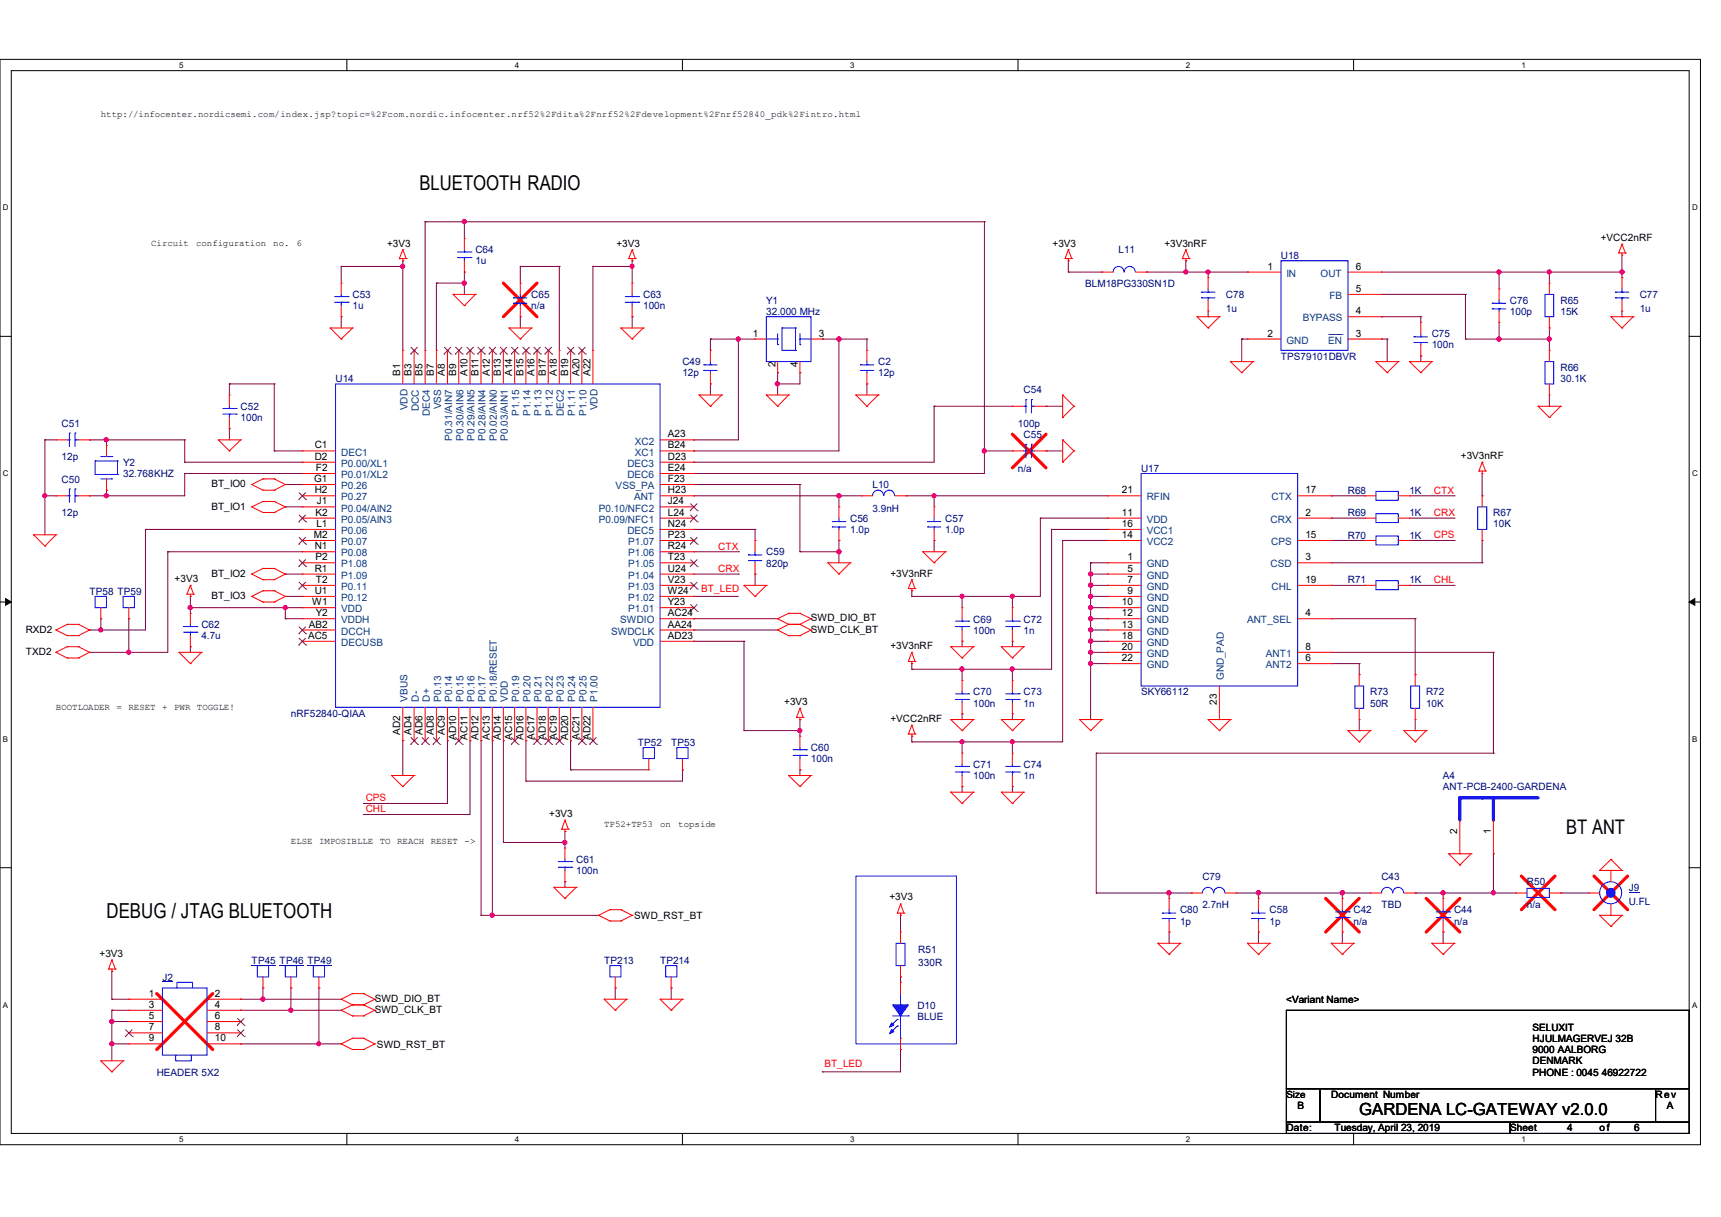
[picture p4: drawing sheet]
<svg xmlns="http://www.w3.org/2000/svg" width="297mm" height="210mm" viewBox="0 0 297 210" stroke-linecap="round" stroke-linejoin="round" font-family="sans-serif">
<defs><g id="words">
<text font-size="3.6" x="18.4" y="158.4">DEBUG / JTAG BLUETOOTH</text>
<g font-size="3.5">
<text x="72.4" y="32.9">BLUETOOTH RADIO</text>
<text x="270.3" y="143.9">BT ANT</text>
</g>
<text font-size="2.9" x="234.6" y="192.4">GARDENA LC-GATEWAY v2.0.0</text>
<g font-size="1.7">
<text x="276.2" y="41.6">+VCC2nRF</text>
<text x="66.8" y="42.5">+3V3</text>
<text x="106.4" y="42.5">+3V3</text>
<text x="181.6" y="42.5">+3V3</text>
<text x="200.9" y="42.5">+3V3nRF</text>
<text x="218.7" y="46.5">1</text>
<text x="234" y="46.5">6</text>
<text x="234" y="50.4">5</text>
<text x="129.9" y="58.1">1</text>
<text x="141.3" y="58.1">3</text>
<text x="218.7" y="58.1">2</text>
<text x="234" y="58.1">3</text>
<text x="234" y="54.2">4</text>
<text x="69.1" y="64.9" transform="rotate(-90 69.1 64.9)">B1</text>
<text x="71" y="64.9" transform="rotate(-90 71 64.9)">B3</text>
<text x="72.9" y="64.9" transform="rotate(-90 72.9 64.9)">B5</text>
<text x="74.9" y="64.9" transform="rotate(-90 74.9 64.9)">B7</text>
<text x="76.8" y="64.9" transform="rotate(-90 76.8 64.9)">A8</text>
<text x="78.7" y="64.9" transform="rotate(-90 78.7 64.9)">B9</text>
<text x="80.7" y="64.9" transform="rotate(-90 80.7 64.9)">A10</text>
<text x="82.6" y="64.9" transform="rotate(-90 82.6 64.9)">B11</text>
<text x="84.5" y="64.9" transform="rotate(-90 84.5 64.9)">A12</text>
<text x="86.4" y="64.9" transform="rotate(-90 86.4 64.9)">B13</text>
<text x="88.4" y="64.9" transform="rotate(-90 88.4 64.9)">A14</text>
<text x="90.3" y="64.9" transform="rotate(-90 90.3 64.9)">B15</text>
<text x="92.2" y="64.9" transform="rotate(-90 92.2 64.9)">A16</text>
<text x="94.2" y="64.9" transform="rotate(-90 94.2 64.9)">B17</text>
<text x="96.1" y="64.9" transform="rotate(-90 96.1 64.9)">A18</text>
<text x="98" y="64.9" transform="rotate(-90 98 64.9)">B19</text>
<text x="100" y="64.9" transform="rotate(-90 100 64.9)">A20</text>
<text x="101.9" y="64.9" transform="rotate(-90 101.9 64.9)">A22</text>
<text x="133.8" y="63.3" transform="rotate(-90 133.8 63.3)">2</text>
<text x="137.7" y="63.3" transform="rotate(-90 137.7 63.3)">4</text>
<text x="54.3" y="77.4">C1</text>
<text x="115.3" y="75.5">A23</text>
<text x="115.3" y="77.4">B24</text>
<text x="54.2" y="83.2">G1</text>
<text x="54.3" y="79.3">D2</text>
<text x="54.5" y="81.3">F2</text>
<text x="115.3" y="83.2">F23</text>
<text x="115.3" y="81.3">E24</text>
<text x="115.3" y="79.3">D23</text>
<text x="252.1" y="79.2">+3V3nRF</text>
<text x="36.5" y="84.1">BT_IO0</text>
<text x="36.5" y="87.9">BT_IO1</text>
<text x="54.3" y="85.1">H2</text>
<text x="54.4" y="89">K2</text>
<text x="54.7" y="87">J1</text>
<text x="115.3" y="89">L24</text>
<text x="115.3" y="87">J24</text>
<text x="115.3" y="85.1">H23</text>
<text x="193.6" y="85.1">21</text>
<text x="193.6" y="89">11</text>
<text x="225.3" y="85.1">17</text>
<text x="225.3" y="89">2</text>
<text x="54.2" y="92.8">M2</text>
<text x="54.3" y="94.8">N1</text>
<text x="54.6" y="90.9">L1</text>
<text x="115.3" y="94.8">R24</text>
<text x="115.3" y="92.8">P23</text>
<text x="115.3" y="90.9">N24</text>
<text x="193.6" y="92.8">14</text>
<text x="193.6" y="90.9">16</text>
<text x="225.3" y="92.8">15</text>
<text x="30.1" y="100.5">+3V3</text>
<text x="36.5" y="99.5">BT_IO2</text>
<text x="54.3" y="98.6">R1</text>
<text x="54.4" y="96.7">P2</text>
<text x="54.5" y="100.6">T2</text>
<text x="115.3" y="96.7">T23</text>
<text x="115.3" y="98.6">U24</text>
<text x="115.3" y="100.6">V23</text>
<text x="153.7" y="99.5">+3V3nRF</text>
<text x="194.6" y="100.6">7</text>
<text x="194.6" y="98.6">5</text>
<text x="194.6" y="96.7">1</text>
<text x="225.3" y="96.7">3</text>
<text x="225.3" y="100.6">19</text>
<text x="36.5" y="103.4">BT_IO3</text>
<text x="53.9" y="104.4">W1</text>
<text x="54.3" y="102.5">U1</text>
<text x="54.5" y="106.3">Y2</text>
<text x="115.3" y="102.5">W24</text>
<text x="115.3" y="104.4">Y23</text>
<text x="115.3" y="106.3">AC24</text>
<text x="139.9" y="107.2">SWD_DIO_BT</text>
<text x="193.6" y="106.3">12</text>
<text x="193.6" y="104.4">10</text>
<text x="194.6" y="102.5">9</text>
<text x="225.3" y="106.3">4</text>
<text x="4.4" y="113">TXD2</text>
<text x="4.4" y="109.2">RXD2</text>
<text x="53.2" y="110.2">AC5</text>
<text x="53.3" y="108.3">AB2</text>
<text x="115.3" y="108.3">AA24</text>
<text x="115.3" y="110.2">AD23</text>
<text x="139.9" y="109.2">SWD_CLK_BT</text>
<text x="153.7" y="112.1">+3V3nRF</text>
<text x="193.6" y="112.1">20</text>
<text x="193.6" y="110.2">18</text>
<text x="193.6" y="108.3">13</text>
<text x="225.3" y="112.1">8</text>
<text x="193.6" y="114.1">22</text>
<text x="225.3" y="114.1">6</text>
<text x="135.3" y="121.7">+3V3</text>
<text x="153.7" y="124.6">+VCC2nRF</text>
<text x="210" y="121.7" transform="rotate(-90 210 121.7)">23</text>
<text x="69.1" y="126.7" transform="rotate(-90 69.1 126.7)">AD2</text>
<text x="71" y="126.7" transform="rotate(-90 71 126.7)">AD4</text>
<text x="72.9" y="126.7" transform="rotate(-90 72.9 126.7)">AD6</text>
<text x="74.9" y="126.7" transform="rotate(-90 74.9 126.7)">AD8</text>
<text x="76.8" y="126.7" transform="rotate(-90 76.8 126.7)">AC9</text>
<text x="78.7" y="127.7" transform="rotate(-90 78.7 127.7)">AD10</text>
<text x="80.7" y="127.7" transform="rotate(-90 80.7 127.7)">AC11</text>
<text x="82.6" y="127.7" transform="rotate(-90 82.6 127.7)">AD12</text>
<text x="84.5" y="127.7" transform="rotate(-90 84.5 127.7)">AC13</text>
<text x="86.4" y="127.7" transform="rotate(-90 86.4 127.7)">AD14</text>
<text x="88.4" y="127.7" transform="rotate(-90 88.4 127.7)">AC15</text>
<text x="90.3" y="127.7" transform="rotate(-90 90.3 127.7)">AD16</text>
<text x="92.2" y="127.7" transform="rotate(-90 92.2 127.7)">AC17</text>
<text x="94.2" y="127.7" transform="rotate(-90 94.2 127.7)">AD18</text>
<text x="96.1" y="127.7" transform="rotate(-90 96.1 127.7)">AC19</text>
<text x="98" y="127.7" transform="rotate(-90 98 127.7)">AD20</text>
<text x="100" y="127.7" transform="rotate(-90 100 127.7)">AC21</text>
<text x="101.9" y="127.7" transform="rotate(-90 101.9 127.7)">AD22</text>
<text x="94.8" y="141">+3V3</text>
<text x="251.5" y="143.8" transform="rotate(-90 251.5 143.8)">2</text>
<text x="257.3" y="143.8" transform="rotate(-90 257.3 143.8)">1</text>
<text x="153.5" y="155.3">+3V3</text>
<text x="109.5" y="158.6">SWD_RST_BT</text>
<text x="17.2" y="165.1">+3V3</text>
<text x="25.7" y="172">1</text>
<text x="25.7" y="173.9">3</text>
<text x="37.1" y="172">2</text>
<text x="37.1" y="173.9">4</text>
<text x="64.7" y="172.8">SWD_DIO_BT</text>
<text x="222" y="173.1">&lt;Variant Name&gt;</text>
<text x="25.7" y="175.9">5</text>
<text x="25.7" y="177.8">7</text>
<text x="25.7" y="179.7">9</text>
<text x="37.1" y="175.9">6</text>
<text x="37.1" y="177.8">8</text>
<text x="37.1" y="179.7">10</text>
<text x="64.7" y="174.8">SWD_CLK_BT</text>
<text x="264.5" y="177.9">SELUXIT</text>
<text x="264.5" y="179.8">HJULMAGERVEJ 32B</text>
<text x="65.1" y="180.8">SWD_RST_BT</text>
<text x="264.5" y="181.7">9000 AALBORG</text>
<text x="264.5" y="183.7">DENMARK</text>
<text x="264.5" y="185.6">PHONE : 0045 46922722</text>
<text x="222" y="189.4">Size</text>
<text x="223.9" y="191.4">B</text>
<text x="229.7" y="189.5">Document Number</text>
<text x="285.7" y="189.5">Rev</text>
<text x="287.6" y="191.4">A</text>
<text x="222" y="195.2">Date:</text>
<text x="230.3" y="195.2">Tuesday, April 23, 2019</text>
<text x="260.6" y="195.2">Sheet</text>
<text x="270.4" y="195.2">4</text>
<text x="276.1" y="195.2">of</text>
<text x="282" y="195.2">6</text>
</g>
<g font-size="1.7" fill="#000080">
<text x="82" y="43.7">C64</text>
<text x="82" y="45.6">1u</text>
<text x="193" y="43.7">L11</text>
<text x="221" y="44.7">U18</text>
<text x="60.8" y="51.4">C53</text>
<text x="60.8" y="53.4">1u</text>
<text x="91.7" y="51.4">C65</text>
<text x="91.7" y="53.4">n/a</text>
<text x="111" y="51.4">C63</text>
<text x="111" y="53.4">100n</text>
<text x="132.2" y="52.4">Y1</text>
<text x="187.3" y="49.5">BLM18PG330SN1D</text>
<text x="211.6" y="51.4">C78</text>
<text x="211.6" y="53.8">1u</text>
<text x="260.6" y="52.4">C76</text>
<text x="269.3" y="52.4">R65</text>
<text x="283" y="51.4">C77</text>
<text x="283" y="53.8">1u</text>
<text x="132.2" y="54.4">32.000 MHz</text>
<text x="247.1" y="58.2">C75</text>
<text x="260.6" y="54.4">100p</text>
<text x="269.3" y="54.4">15K</text>
<text x="57.9" y="65.9">U14</text>
<text x="117.8" y="63">C49</text>
<text x="117.8" y="64.9">12p</text>
<text x="151.5" y="63">C2</text>
<text x="151.5" y="64.9">12p</text>
<text x="221" y="62.1">TPS79101DBVR</text>
<text x="247.1" y="60.1">100n</text>
<text x="269.3" y="64">R66</text>
<text x="269.3" y="65.9">30.1K</text>
<text x="41.5" y="70.7">C52</text>
<text x="176.6" y="67.9">C54</text>
<text x="10.6" y="73.7">C51</text>
<text x="41.5" y="72.7">100n</text>
<text x="175.7" y="73.7">100p</text>
<text x="176.6" y="75.6">C55</text>
<text x="10.6" y="83.3">C50</text>
<text x="10.6" y="79.4">12p</text>
<text x="21.2" y="80.4">Y2</text>
<text x="21.2" y="82.3">32.768KHZ</text>
<text x="175.7" y="81.4">n/a</text>
<text x="196.9" y="81.4">U17</text>
<text x="10.6" y="89.1">12p</text>
<text x="150.6" y="84.2">L10</text>
<text x="150.6" y="88.3">3.9nH</text>
<text x="232.6" y="85.2">R68</text>
<text x="232.6" y="89.1">R69</text>
<text x="243.2" y="85.2">1K</text>
<text x="243.2" y="89.1">1K</text>
<text x="257.7" y="89.1">R67</text>
<text x="132.2" y="95.8">C59</text>
<text x="146.7" y="90">C56</text>
<text x="146.7" y="92">1.0p</text>
<text x="163.1" y="90">C57</text>
<text x="163.1" y="92">1.0p</text>
<text x="232.6" y="93">R70</text>
<text x="243.2" y="93">1K</text>
<text x="257.7" y="91">10K</text>
<text x="132.2" y="97.8">820p</text>
<text x="232.6" y="100.7">R71</text>
<text x="243.2" y="100.7">1K</text>
<text x="15.5" y="102.6">TP58 TP59</text>
<text x="168" y="107.4">C69</text>
<text x="176.6" y="107.4">C72</text>
<text x="34.8" y="108.4">C62</text>
<text x="34.8" y="110.3">4.7u</text>
<text x="168" y="109.3">100n</text>
<text x="176.6" y="109.3">1n</text>
<text x="168" y="120">C70</text>
<text x="176.6" y="120">C73</text>
<text x="196.9" y="120">SKY66112</text>
<text x="236.5" y="120">R73</text>
<text x="246.1" y="120">R72</text>
<text x="50.2" y="123.7">nRF52840-QIAA</text>
<text x="168" y="121.9">100n</text>
<text x="176.6" y="121.9">1n</text>
<text x="236.5" y="121.9">50R</text>
<text x="246.1" y="121.9">10K</text>
<text x="110.1" y="128.7">TP52</text>
<text x="115.8" y="128.7">TP53</text>
<text x="139.9" y="129.6">C60</text>
<text x="139.9" y="131.6">100n</text>
<text x="168" y="132.5">C71</text>
<text x="168" y="134.5">100n</text>
<text x="176.6" y="132.5">C74</text>
<text x="176.6" y="134.5">1n</text>
<text x="249" y="134.5">A4</text>
<text x="249" y="136.4">ANT-PCB-2400-GARDENA</text>
<text x="99.4" y="148.9">C61</text>
<text x="99.4" y="150.9">100n</text>
<text x="207.5" y="151.8">C79</text>
<text x="238.4" y="151.8">C43</text>
<text x="263.5" y="152.8">R50</text>
<text x="281.1" y="153.8">J9</text>
<text x="203.6" y="157.6">C80</text>
<text x="203.6" y="159.6">1p</text>
<text x="207.5" y="156.6">2.7nH</text>
<text x="219.1" y="157.6">C58</text>
<text x="219.1" y="159.6">1p</text>
<text x="233.6" y="157.6">C42</text>
<text x="233.6" y="159.6">n/a</text>
<text x="238.4" y="156.6">TBD</text>
<text x="250.9" y="157.6">C44</text>
<text x="250.9" y="159.6">n/a</text>
<text x="263.5" y="156.6">n/a</text>
<text x="281.1" y="156.1">U.FL</text>
<text x="43.4" y="166.3">TP45 TP46 TP49</text>
<text x="104.3" y="166.3">TP213</text>
<text x="113.9" y="166.3">TP214</text>
<text x="158.5" y="164.4">R51</text>
<text x="158.5" y="166.7">330R</text>
<text x="28" y="169.2">J2</text>
<text x="158.3" y="174">D10</text>
<text x="158.3" y="175.9">BLUE</text>
<text x="27" y="185.6">HEADER 5X2</text>
</g>
<g font-size="1.7" fill="#004080">
<text x="222" y="47.8">IN</text>
<text x="227.9" y="47.8">OUT</text>
<text x="229.4" y="51.6">FB</text>
<text x="222" y="59.3">GND</text>
<text x="224.8" y="55.5">BYPASS</text>
<text x="229.2" y="59.3">EN</text>
<text x="70.3" y="70.8" transform="rotate(-90 70.3 70.8)">VDD</text>
<text x="72.3" y="70.9" transform="rotate(-90 72.3 70.9)">DCC</text>
<text x="74.2" y="71.8" transform="rotate(-90 74.2 71.8)">DEC4</text>
<text x="76.1" y="70.7" transform="rotate(-90 76.1 70.7)">VSS</text>
<text x="89.6" y="71.8" transform="rotate(-90 89.6 71.8)">P1.15</text>
<text x="91.6" y="71.8" transform="rotate(-90 91.6 71.8)">P1.14</text>
<text x="93.5" y="71.8" transform="rotate(-90 93.5 71.8)">P1.13</text>
<text x="95.4" y="71.8" transform="rotate(-90 95.4 71.8)">P1.12</text>
<text x="97.3" y="71.8" transform="rotate(-90 97.3 71.8)">DEC2</text>
<text x="99.3" y="71.8" transform="rotate(-90 99.3 71.8)">P1.11</text>
<text x="101.2" y="71.8" transform="rotate(-90 101.2 71.8)">P1.10</text>
<text x="103.1" y="70.8" transform="rotate(-90 103.1 70.8)">VDD</text>
<text x="78" y="76" transform="rotate(-90 78 76)">P0.31/AIN7</text>
<text x="80" y="76" transform="rotate(-90 80 76)">P0.30/AIN6</text>
<text x="81.9" y="76" transform="rotate(-90 81.9 76)">P0.29/AIN5</text>
<text x="83.8" y="76" transform="rotate(-90 83.8 76)">P0.28/AIN4</text>
<text x="85.8" y="76" transform="rotate(-90 85.8 76)">P0.02/AIN0</text>
<text x="87.7" y="76" transform="rotate(-90 87.7 76)">P0.03/AIN1</text>
<text x="109.5" y="76.7">XC2</text>
<text x="58.9" y="82.5">P0.01/XL2</text>
<text x="58.9" y="80.6">P0.00/XL1</text>
<text x="58.9" y="78.6">DEC1</text>
<text x="108.3" y="82.5">DEC6</text>
<text x="108.3" y="80.6">DEC3</text>
<text x="109.5" y="78.6">XC1</text>
<text x="58.9" y="86.4">P0.27</text>
<text x="58.9" y="84.4">P0.26</text>
<text x="58.9" y="88.3">P0.04/AIN2</text>
<text x="103.4" y="88.3">P0.10/NFC2</text>
<text x="106.2" y="84.4">VSS_PA</text>
<text x="109.4" y="86.4">ANT</text>
<text x="197.9" y="86.4">RFIN</text>
<text x="219.4" y="86.4">CTX</text>
<text x="58.9" y="90.2">P0.05/AIN3</text>
<text x="58.9" y="92.2">P0.06</text>
<text x="58.9" y="94.1">P0.07</text>
<text x="103.4" y="90.2">P0.09/NFC1</text>
<text x="108.3" y="92.2">DEC5</text>
<text x="108.4" y="94.1">P1.07</text>
<text x="197.9" y="94.1">VCC2</text>
<text x="197.9" y="92.2">VCC1</text>
<text x="197.9" y="90.2">VDD</text>
<text x="219.3" y="90.2">CRX</text>
<text x="219.4" y="94.1">CPS</text>
<text x="58.9" y="96">P0.08</text>
<text x="58.9" y="97.9">P1.08</text>
<text x="58.9" y="99.9">P1.09</text>
<text x="58.9" y="101.8">P0.11</text>
<text x="108.4" y="96">P1.06</text>
<text x="108.4" y="97.9">P1.05</text>
<text x="108.4" y="99.9">P1.04</text>
<text x="108.4" y="101.8">P1.03</text>
<text x="197.9" y="101.8">GND</text>
<text x="197.9" y="99.9">GND</text>
<text x="197.9" y="97.9">GND</text>
<text x="219.3" y="97.9">CSD</text>
<text x="219.4" y="101.8">CHL</text>
<text x="58.9" y="103.7">P0.12</text>
<text x="58.9" y="105.7">VDD</text>
<text x="58.9" y="107.6">VDDH</text>
<text x="107.1" y="107.6">SWDIO</text>
<text x="108.4" y="103.7">P1.02</text>
<text x="108.4" y="105.7">P1.01</text>
<text x="197.9" y="103.7">GND</text>
<text x="197.9" y="107.6">GND</text>
<text x="197.9" y="105.7">GND</text>
<text x="215.2" y="107.6">ANT_SEL</text>
<text x="58.9" y="109.5">DCCH</text>
<text x="58.9" y="111.5">DECUSB</text>
<text x="105.4" y="109.5">SWDCLK</text>
<text x="109.3" y="111.5">VDD</text>
<text x="197.9" y="113.4">GND</text>
<text x="197.9" y="111.5">GND</text>
<text x="197.9" y="109.5">GND</text>
<text x="218.5" y="113.4">ANT1</text>
<text x="197.9" y="115.3">GND</text>
<text x="211.2" y="117.4" transform="rotate(-90 211.2 117.4)">GND_PAD</text>
<text x="218.5" y="115.3">ANT2</text>
<text x="70.3" y="121.1" transform="rotate(-90 70.3 121.1)">VBUS</text>
<text x="72.3" y="121.1" transform="rotate(-90 72.3 121.1)">D-</text>
<text x="74.2" y="121.1" transform="rotate(-90 74.2 121.1)">D+</text>
<text x="76.1" y="121.1" transform="rotate(-90 76.1 121.1)">P0.13</text>
<text x="78" y="121.1" transform="rotate(-90 78 121.1)">P0.14</text>
<text x="80" y="121.1" transform="rotate(-90 80 121.1)">P0.15</text>
<text x="81.9" y="121.1" transform="rotate(-90 81.9 121.1)">P0.16</text>
<text x="83.8" y="121.1" transform="rotate(-90 83.8 121.1)">P0.17</text>
<text x="85.8" y="121.1" transform="rotate(-90 85.8 121.1)">P0.18/RESET</text>
<text x="87.7" y="121.1" transform="rotate(-90 87.7 121.1)">VDD</text>
<text x="89.6" y="121.1" transform="rotate(-90 89.6 121.1)">P0.19</text>
<text x="91.6" y="121.1" transform="rotate(-90 91.6 121.1)">P0.20</text>
<text x="93.5" y="121.1" transform="rotate(-90 93.5 121.1)">P0.21</text>
<text x="95.4" y="121.1" transform="rotate(-90 95.4 121.1)">P0.22</text>
<text x="97.3" y="121.1" transform="rotate(-90 97.3 121.1)">P0.23</text>
<text x="99.3" y="121.1" transform="rotate(-90 99.3 121.1)">P0.24</text>
<text x="101.2" y="121.1" transform="rotate(-90 101.2 121.1)">P0.25</text>
<text x="103.1" y="121.1" transform="rotate(-90 103.1 121.1)">P1.00</text>
</g>
<g font-size="1.7" fill="#f00">
<text x="247.5" y="85.2">CTX</text>
<text x="247.5" y="89">CRX</text>
<text x="123.9" y="94.8">CTX</text>
<text x="247.5" y="92.9">CPS</text>
<text x="123.9" y="98.7">CRX</text>
<text x="247.5" y="100.6">CHL</text>
<text x="121" y="102.1">BT_LED</text>
<text x="63.1" y="138.3">CPS</text>
<text x="63.1" y="140.2">CHL</text>
<text x="142.3" y="184.2">BT_LED</text>
</g>
<g font-size="1.6">
<text x="17.4" y="20.2">http://infocenter.nordicsemi.com/index.jsp?topic=%2Fcom.nordic.infocenter.nrf52%2Fdita%2Fnrf52%2Fdevelopment%2Fnrf52840_pdk%2Fintro.html</text>
<text x="26.1" y="42.4">Circuit</text>
<text x="33.8" y="42.4">configuration</text>
<text x="47.2" y="42.4">no.</text>
<text x="51.2" y="42.4">6</text>
<text x="9.7" y="122.5">BOOTLOADER</text>
<text x="20.1" y="122.5">=</text>
<text x="22.2" y="122.5">RESET</text>
<text x="28" y="122.5">+</text>
<text x="30.1" y="122.5">PWR</text>
<text x="34" y="122.5">TOGGLE!</text>
<text x="104.3" y="142.7">TP52+TP53</text>
<text x="113.9" y="142.7">on</text>
<text x="117.1" y="142.7">topside</text>
<text x="50.2" y="145.7">ELSE</text>
<text x="55.1" y="145.7">IMPOSIBLLE</text>
<text x="65.5" y="145.7">TO</text>
<text x="68.5" y="145.7">REACH</text>
<text x="74.3" y="145.7">RESET</text>
<text x="80.2" y="145.7">-&gt;</text>
</g>
<g font-size="1.4">
<text x="30.9" y="11.7">5</text>
<text x="88.8" y="11.7">4</text>
<text x="146.7" y="11.7">3</text>
<text x="204.6" y="11.7">2</text>
<text x="262.6" y="11.7">1</text>
<text x=".5" y="36.3">D</text>
<text x="292" y="36.3">D</text>
<text x=".5" y="82.2">C</text>
<text x="292" y="82.2">C</text>
<text x=".5" y="128">B</text>
<text x="292" y="128">B</text>
<text x=".5" y="173.9">A</text>
<text x="292" y="173.9">A</text>
<text x="30.9" y="197">5</text>
<text x="88.8" y="197">4</text>
<text x="146.7" y="197">3</text>
<text x="204.6" y="197">2</text>
<text x="262.6" y="197">1</text>
</g>
</g></defs>
<path d="M0 10.2h293.5v187.3h-293.5zM1.9 12.2h289.6v183.4h-289.6z" fill="none" stroke="#000" stroke-width=".17"/>
<g fill="#fff">
<path d="M30.9 10.5h.8v1.5h-.8z"/>
<path d="M30.9 195.8h.8v1.5h-.8z"/>
</g>
<path d="M59.9 10.2v2M59.9 195.6v1.9" fill="none" stroke="#000" stroke-width=".17"/>
<g fill="#fff">
<path d="M88.8 10.5h.8v1.5h-.8z"/>
<path d="M88.8 195.8h.8v1.5h-.8z"/>
</g>
<path d="M117.8 10.2v2M117.8 195.6v1.9" fill="none" stroke="#000" stroke-width=".17"/>
<g fill="#fff">
<path d="M146.7 10.5h.8v1.5h-.8z"/>
<path d="M146.7 195.8h.8v1.5h-.8z"/>
</g>
<path d="M175.7 10.2v2M175.7 195.6v1.9" fill="none" stroke="#000" stroke-width=".17"/>
<g fill="#fff">
<path d="M204.6 10.5h.8v1.5h-.8z"/>
<path d="M204.6 195.8h.8v1.5h-.8z"/>
</g>
<path d="M233.6 10.2v2M233.6 195.6v1.9" fill="none" stroke="#000" stroke-width=".17"/>
<g fill="#fff">
<path d="M262.6 10.5h.7v1.5h-.7z"/>
<path d="M262.6 195.8h.7v1.5h-.7z"/>
<path d="M.5 35.1h1v1.5h-1z"/>
<path d="M292 35.1h1v1.5h-1z"/>
<path d="M.5 80.9h1v1.6h-1z"/>
<path d="M292 80.9h1v1.6h-1z"/>
</g>
<path d="M0 58h1.9M291.5 58h2" fill="none" stroke="#000" stroke-width=".17"/>
<g fill="#fff">
<path d="M.5 126.8h.9v1.5h-.9z"/>
<path d="M292 126.8h.9v1.5h-.9z"/>
</g>
<path d="M0 103.9h1.9M291.5 103.9h2" fill="none" stroke="#000" stroke-width=".17"/>
<path d="M1 103.3l.9 .6-.9 .5zM291.5 103.9l1-.6v1.1z" fill="#000" stroke="#000" stroke-width=".17"/>
<g fill="#fff">
<path d="M.5 172.6h.9v1.6h-.9z"/>
<path d="M292 172.6h.9v1.6h-.9z"/>
</g>
<path d="M0 149.7h1.9M291.5 149.7h2M222 174.3h69.5v13.6h-69.5zM222 187.9h5.8v5.7h-5.8zM222 193.6h38.6v2h-38.6zM227.8 187.9h57.9v5.7h-57.9zM260.6 193.6h30.9v2h-30.9zM285.7 187.9h5.8v5.7h-5.8z" fill="none" stroke="#000" stroke-width=".17"/>
<path d="M147.7 151.2h17.4v28.9h-17.4z" fill="none" stroke="#00f" stroke-width=".17" stroke-dasharray="5681883.7"/>
<g fill="none" stroke="#f00" stroke-width=".55">
<path d="M86.9 48.9l5.8 5.8M92.7 48.9l-5.8 5.8M174.7 74.9l5.8 5.8M180.5 74.9l-5.8 5.8M228.8 155l5.8 5.8M234.6 155l-5.8 5.8M246.1 155l5.8 5.8M251.9 155l-5.8 5.8M262.6 151.2l5.8 5.8M268.4 151.2l-5.8 5.8M275.1 151.2l5.8 5.8M280.9 151.2l-5.8 5.8"/>
<path d="M27.1 171.4l9.6 9.7M36.7 171.4l-9.6 9.7"/>
</g>
<g fill="none" stroke="#800040" stroke-width=".17">
<path d="M73.4 38.3h.1M73.4 38.3v22.2M73.4 38.3h96.5M80.1 38.3h.1M80.1 38.3v2.8M169.9 38.3h.1M169.9 38.3v43.4h-50.2M58.9 46h.1M58.9 54.7h.1M58.9 46h10.6M58.9 46v2.9M58.9 54.7v1.9"/>
<path d="M69.5 46h.1M69.5 45h.1M69.5 45v15.5M75.3 48.9h.1M75.3 48.9v11.6M75.3 48.9h4.8M80.1 46.9h.1M80.1 48.9h.1M80.1 46.9v3.9M89.8 46h.1M89.8 54.7h.1M89.8 46h6.7"/>
<path d="M89.8 46v2.9M89.8 54.7v1.9M96.5 46h.1M96.5 46v14.5M102.3 46h.1M102.3 46h6.8M102.3 46v14.5M109.1 45h.1M109.1 54.7h.1M109.1 46h.1M109.1 45v3.9M109.1 54.7v1.9"/>
<path d="M122.6 58.5h.1M122.6 58.5h7.7M122.6 58.5v2M127.4 58.5h.1M127.4 58.5v17.4h-7.7M141.9 58.5h.1M141.9 58.5h7.7M144.8 58.5h.1M144.8 58.5v19.3h-25.1M149.6 58.5h.1M149.6 58.5v2M184.4 45h.1"/>
<path d="M184.4 46.9h.1M184.4 45v1.9M184.4 46.9h5.8M197.9 46.9h.1M197.9 46.9h17.4M204.6 45h.1M204.6 45v1.9M208.5 46.9h.1M208.5 54.7h.1M208.5 46.9v1M208.5 53.7v1M214.3 58.5h.1"/>
<path d="M214.3 58.5h1M214.3 58.5v3.9M215.3 46.9h.1M238.4 58.5h.1M238.4 54.7h.1M238.4 58.5h1M238.4 46.9h41.5M238.4 54.7h6.8M238.4 50.8h14.5M239.4 58.5h.1M239.4 58.5v3.9M245.2 54.7h.1"/>
<path d="M245.2 54.7v.9M252.9 50.8h.1M252.9 58.5h.1M252.9 58.5h14.5M252.9 50.8v7.7M258.7 46.9h.1M258.7 58.5h.1M258.7 46.9v2.9M258.7 55.6v2.9M267.4 46.9h.1M267.4 56.6h.1M267.4 58.5h.1"/>
<path d="M267.4 46.9v2M267.4 56.6v3.9M279.9 46.9h.1M279.9 54.7h.1M279.9 47.9h.1M279.9 44v3.9M279.9 53.7v1M7.7 75.9h.1M7.7 75.9h2M7.7 75.9v16.4M15.5 75.9h.1M15.5 75.9h16.4"/>
<path d="M18.4 75.9h.1M18.4 75.9v1M31.9 79.8h.1M31.9 75.9h.1M31.9 79.8h20.3M31.9 75.9v3.9M39.6 66.3h.1M39.6 74h.1M39.6 66.3h7.7M39.6 66.3v1.9M39.6 74v1.9M47.3 77.8h.1"/>
<path d="M47.3 66.3h.1M47.3 77.8h4.9M47.3 66.3v11.5M119.7 75.9h.1M119.7 77.8h.1M119.7 79.8h.1M122.6 66.3h.1M122.6 66.3v1.9M134.2 66.3h.1M134.2 64.3h.1M134.2 64.3v3.9M138 64.3h.1"/>
<path d="M138 64.3v2h-3.8M149.6 66.3h.1M149.6 66.3v1.9M161.2 70.1h.1M161.2 70.1v9.7h-41.5M161.2 70.1h13.5M169.9 77.8h.1M169.9 77.8h4.8M180.5 70.1h.1M180.5 77.8h.1M180.5 77.8h2.9M180.5 70.1h2.9"/>
<path d="M245.2 61.4h.1M245.2 61.4v1M267.4 70.1h.1M267.4 68.2v1.9M7.7 85.6h.1M7.7 85.6h2M15.5 85.6h.1M18.4 84.6h.1M18.4 85.6h.1M18.4 84.6v1M25.1 91.4h.1M25.1 91.4v17.3h-9.6"/>
<path d="M25.1 91.4h27.1M29 95.2h.1M29 95.2h23.2M29 95.2v17.4h-13.5M31.9 81.7h.1M31.9 81.7h20.3M31.9 81.7v3.9h-16.4M49.2 83.6h.1M49.2 87.5h.1M49.2 99.1h.1M49.2 83.6h3M49.2 87.5h3"/>
<path d="M49.2 99.1h3M119.7 81.7h.1M119.7 85.6h.1M119.7 83.6h.1M119.7 91.4h.1M119.7 85.6h29M119.7 83.6h18.3M119.7 95.2h7.7M119.7 91.4h10.6M119.7 99.1h7.7M127.4 99.1h.1M127.4 95.2h.1"/>
<path d="M130.3 91.4h.1M130.3 99.1h.1M130.3 91.4v1.9M130.3 99.1v1.9M138 83.6h.1M138 95.2h.1M138 83.6v11.6M138 95.2h6.8M144.8 85.6h.1M144.8 93.3h.1M144.8 95.2h.1M144.8 85.6v1.9"/>
<path d="M144.8 93.3v3.8M156.4 85.6h.1M156.4 85.6h34.7M161.2 85.6h.1M161.2 93.3h.1M161.2 85.6v1.9M161.2 93.3v1.9M179.5 89.4h.1M179.5 89.4v13.5h-22.1M179.5 89.4h11.6M181.5 91.4h.1M181.5 91.4h9.6"/>
<path d="M181.5 91.4v24.1h-24.1M183.4 93.3h.1M183.4 93.3v34.7h-26M183.4 93.3h7.7M188.2 97.1h.1M188.2 99.1h.1M188.2 99.1h2.9M188.2 97.1v27.1M188.2 97.1h2.9M191.1 91.4h.1M191.1 89.4h.1M191.1 93.3h.1"/>
<path d="M229.7 85.6h.1M229.7 89.4h.1M229.7 93.3h.1M229.7 85.6h5.8M229.7 97.1h26.1M229.7 89.4h5.8M229.7 93.3h5.8M243.2 85.6h7.8M243.2 89.4h7.8M243.2 93.3h7.8M251 85.6h.1M251 89.4h.1"/>
<path d="M251 93.3h.1M255.8 97.1h.1M255.8 93.3h.1M255.8 85.6h.1M255.8 81.7v3.9M255.8 93.3v3.8M15.5 108.7h.1M15.5 112.6h.1M17.4 106.8h.1M17.4 108.7h.1M17.4 106.8v1.9M22.2 106.8h.1"/>
<path d="M22.2 112.6h.1M22.2 106.8v5.8M32.9 104.9h.1M32.9 102.9h.1M32.9 111.6h.1M32.9 104.9h19.3M32.9 102.9v2.9M32.9 111.6v1M49.2 106.8h.1M49.2 104.9h.1M49.2 102.9h.1M49.2 106.8h3"/>
<path d="M49.2 104.9v1.9M49.2 102.9h3M119.7 106.8h.1M119.7 108.7h.1M119.7 110.7h.1M119.7 102.9h.1M119.7 106.8h14.5M119.7 108.7h14.5M119.7 110.7h8.7M119.7 102.9h7.7M128.4 110.7h.1M128.4 110.7v15.4"/>
<path d="M157.4 115.5h.1M157.4 114.5h.1M157.4 102.9h.1M157.4 101.9h.1M157.4 101.9v1M157.4 114.5v1M166 110.7h.1M166 115.5h.1M166 102.9h.1M166 102.9v2M166 110.7v.9M166 115.5v1.9"/>
<path d="M174.7 110.7h.1M174.7 102.9h.1M174.7 115.5h.1M174.7 102.9v2M174.7 110.7v.9M174.7 115.5v1.9M188.2 101h.1M188.2 102.9h.1M188.2 104.9h.1M188.2 106.8h.1M188.2 108.7h.1M188.2 110.7h.1"/>
<path d="M188.2 112.6h.1M188.2 114.5h.1M188.2 106.8h2.9M188.2 108.7h2.9M188.2 110.7h2.9M188.2 104.9h2.9M188.2 112.6h2.9M188.2 102.9h2.9M188.2 101h2.9M188.2 114.5h2.9M229.7 101h.1M229.7 106.8h14.5"/>
<path d="M229.7 112.6h28M229.7 101h5.8M229.7 114.5h4.9M234.6 114.5h.1M234.6 116.4h.1M234.6 114.5v1.9M243.2 101h7.8M244.2 106.8h.1M244.2 116.4h.1M244.2 106.8v9.6M251 101h.1M257.7 112.6h.1"/>
<path d="M257.7 112.6v17.4M62.7 138.6h.1M69.5 127.8h.1M69.5 127.8v6M77.2 127.8h.1M77.2 127.8v10.8h-14.5M81.1 127.8h.1M81.1 127.8v12.7h-18.4M83 127.8h.1M83 127.8v30.1M85 127h.1M85 127.8h.1"/>
<path d="M85 127v.6M85 127.8v30.1M86.9 127.8h.1M86.9 127.8v17.6M90.8 127.8h.1M90.8 134.8h.1M90.8 127.8v7M98.5 127.8h.1M98.5 132.8h.1M98.5 127.8v5M98.5 132.8h13.5M117.8 132.8h.1"/>
<path d="M117.8 132.8v2h-27M128.4 126.1h.1M128.4 126.1h9.6M138 126.1h.1M138 132.8h.1M138 124.2h.1M138 124.2v2.8M138 132.8v1M157.4 128h.1M157.4 127h.1M157.4 127v1M166 123.2h.1"/>
<path d="M166 135.7h.1M166 128h.1M166 123.2v1M166 128v2M166 135.7v1M174.7 123.2h.1M174.7 135.7h.1M174.7 128h.1M174.7 123.2v1M174.7 128v2M174.7 135.7v1M189.2 130h.1"/>
<path d="M189.2 130h68.5M189.2 130v24.1M234.6 126.1h.1M234.6 124.2v1.9M244.2 126.1h.1M244.2 124.2v1.9M257.7 130h.1M62.7 140.5h.1M83 157.9h.1M83 157.9h20.3M85 157.9h.1M86.9 145.4h.1"/>
<path d="M86.9 145.4h10.6M97.5 143.5h.1M97.5 152.1h.1M97.5 145.4h.1M97.5 143.5v2.8M97.5 152.1v1M155.4 157.9h.1M155.4 157.9v2.9M189.2 154.1h.1M189.2 154.1h16.4M201.8 154.1h.1M201.8 154.1v.9"/>
<path d="M205.6 154.1h.1M213.3 154.1h23.2M217.2 154.1h.1M217.2 154.1v.9M231.6 154.1h.1M231.6 154.1v.9M244.2 154.1h.1M244.2 154.1h17.4M249 154.1h.1M249 154.1v.9M257.7 147.3h.1M257.7 154.1h.1"/>
<path d="M257.7 147.3v6.8M269.3 154.1h.1M269.3 154.1h4.9M19.3 172.4h.1M19.3 167.6h.1M19.3 174.3h.1M19.3 176.3h.1M19.3 172.4h2.9M19.3 167.6v4.8M19.3 174.3v8.7M19.3 174.3h2.9M19.3 176.3h2.9"/>
<path d="M41.5 172.4h.1M41.5 174.3h.1M41.5 172.4h17.4M41.5 174.3h17.4M45.4 172.4h.1M45.4 170.5h.1M45.4 170.5v1.9M50.2 174.3h.1M50.2 170.5h.1M50.2 170.5v3.8M55 170.5h.1M55 170.5v9.6"/>
<path d="M106.2 170.5h.1M106.2 170.5v1.9M115.8 170.5h.1M115.8 170.5v1.9M155.4 168.6h.1M155.4 168.6v.9M201.8 160.8h.1M201.8 160.8v2M217.2 160.8h.1M217.2 160.8v2M231.6 160.8h.1M231.6 160.8v2"/>
<path d="M249 160.8h.1M249 160.8v2M19.3 180.1h.1M19.3 180.1h2.9M41.5 180.1h.1M41.5 180.1h17.4M55 180.1h.1M141.9 185h.1M155.4 181.1h.1M155.4 181.1v3.9h-13.5"/>
</g>
<g fill="#f0f" stroke="#f0f" stroke-width=".17">
<circle cx="19.3" cy="176.3" r=".37"/>
<circle cx="19.3" cy="180.1" r=".37"/>
<circle cx="45.4" cy="172.4" r=".36"/>
<circle cx="50.2" cy="174.3" r=".37"/>
<circle cx="55" cy="180.1" r=".36"/>
<circle cx="249" cy="154.1" r=".37"/>
<circle cx="257.7" cy="154.1" r=".37"/>
<circle cx="84.9" cy="157.9" r=".36"/>
<circle cx="134.2" cy="66.2" r=".37"/>
<circle cx="127.4" cy="58.5" r=".37"/>
<circle cx="144.8" cy="58.5" r=".38"/>
<circle cx="7.7" cy="85.5" r=".36"/>
<circle cx="18.3" cy="85.5" r=".37"/>
<circle cx="18.3" cy="75.9" r=".37"/>
<circle cx="69.5" cy="46" r=".36"/>
<circle cx="169.9" cy="77.8" r=".37"/>
<circle cx="144.8" cy="85.5" r=".37"/>
<circle cx="231.6" cy="154.1" r=".38"/>
<circle cx="217.2" cy="154.1" r=".38"/>
<circle cx="144.8" cy="95.2" r=".37"/>
<circle cx="138" cy="126.1" r=".37"/>
<circle cx="97.5" cy="145.4" r=".37"/>
<circle cx="49.2" cy="104.8" r=".36"/>
<circle cx="32.8" cy="104.8" r=".37"/>
<circle cx="109.1" cy="46" r=".36"/>
<circle cx="80.1" cy="48.9" r=".37"/>
<circle cx="80.1" cy="38.2" r=".37"/>
<circle cx="17.4" cy="108.7" r=".36"/>
<circle cx="22.2" cy="112.5" r=".36"/>
<circle cx="161.2" cy="85.5" r=".36"/>
<circle cx="188.2" cy="99" r=".37"/>
<circle cx="188.2" cy="101" r=".38"/>
<circle cx="188.2" cy="102.9" r=".37"/>
<circle cx="188.2" cy="106.8" r=".38"/>
<circle cx="188.2" cy="104.8" r=".37"/>
<circle cx="188.2" cy="108.7" r=".37"/>
<circle cx="188.2" cy="110.6" r=".38"/>
<circle cx="188.2" cy="112.5" r=".37"/>
<circle cx="188.2" cy="114.5" r=".37"/>
<circle cx="166" cy="115.4" r=".37"/>
<circle cx="166" cy="128" r=".36"/>
<circle cx="174.7" cy="102.9" r=".36"/>
<circle cx="174.7" cy="115.4" r=".37"/>
<circle cx="174.7" cy="128" r=".36"/>
<circle cx="166" cy="102.9" r=".36"/>
<circle cx="204.6" cy="46.9" r=".36"/>
<circle cx="258.7" cy="46.9" r=".36"/>
<circle cx="279.9" cy="46.9" r=".37"/>
<circle cx="267.4" cy="46.9" r=".36"/>
<circle cx="258.7" cy="58.5" r=".37"/>
<circle cx="267.3" cy="58.5" r=".37"/>
<circle cx="208.5" cy="46.9" r=".36"/>
<circle cx="201.7" cy="154.1" r=".38"/>
</g>
<g fill="none" stroke="#f00" stroke-width=".17">
<path d="M57 56.6h.1M57 56.6h3.8M57 56.6l1.9 1.9M58.9 58.5h.1M60.8 56.6h.1M60.8 56.6l-1.9 1.9M68.9 44.6h.1M68.9 44.6h1.2M69.5 45h.1M69.5 43.1h.1M69.5 44.6v.4M69.5 43.1l.6 1.5"/>
<path d="M69.5 43.1l-.6 1.5M70.1 44.6h.1M78.2 50.8h.1M78.2 50.8h3.8M78.2 50.8l1.9 1.9M80.1 52.7h.1M82 50.8h.1M82 50.8l-1.9 1.9M87.8 56.6h.1M87.8 56.6h3.9M87.8 56.6l2 1.9M89.8 58.5h.1"/>
<path d="M91.7 56.6h.1M91.7 56.6l-1.9 1.9M107.1 56.6h.1M107.1 56.6h3.9M107.1 56.6l2 1.9M108.5 44.6h.1M108.5 44.6h1.1M109.1 58.5h.1M109.1 45h.1M109.1 43.1h.1M109.1 44.6v.4M109.1 43.1l.5 1.5"/>
<path d="M109.1 43.1l-.6 1.5M109.6 44.6h.1M111 56.6h.1M111 56.6l-1.9 1.9M183.8 44.6h.1M183.8 44.6h1.2M184.4 45h.1M184.4 43.1h.1M184.4 44.6v.4M184.4 43.1l.6 1.5M184.4 43.1l-.6 1.5M185 44.6h.1"/>
<path d="M204 44.6h.1M204 44.6h1.2M204.6 45h.1M204.6 43.1h.1M204.6 44.6v.4M204.6 43.1l.6 1.5M204.6 43.1l-.6 1.5M205.2 44.6h.1M206.6 54.7h.1M206.6 54.7h3.8M206.6 54.7l1.9 1.9M208.5 56.6h.1"/>
<path d="M208.5 53.7h.1M208.5 47.9h.1M208.5 47.9v1.9M208.5 51.8v1.9M210.4 54.7h.1M210.4 54.7l-1.9 1.9M267.4 48.9h.1M267.4 56.6h.1M267.4 48.9v1.9M267.4 54.7v1.9M278 54.7h.1M278 54.7h3.9"/>
<path d="M278 54.7l1.9 1.9M279.4 43.6h.1M279.4 43.6h1.1M279.9 44h.1M279.9 42.1h.1M279.9 56.6h.1M279.9 53.7h.1M279.9 47.9h.1M279.9 43.6v.4M279.9 47.9v1.9M279.9 51.8v1.9M279.9 42.1l.6 1.5"/>
<path d="M279.9 42.1l-.5 1.5M280.5 43.6h.1M281.9 54.7h.1M281.9 54.7l-2 1.9M37.7 75.9h.1M37.7 75.9h3.8M37.7 75.9l1.9 1.9M39.6 77.8h.1M41.5 75.9h.1M41.5 75.9l-1.9 1.9M120.6 68.2h.1M120.6 68.2h3.9"/>
<path d="M120.6 68.2l2 1.9M122.6 70.1h.1M124.5 68.2h.1M124.5 68.2l-1.9 1.9M132.2 68.2h.1M132.2 68.2h3.9M132.2 68.2l2 1.9M134.2 70.1h.1M136.1 68.2h.1M136.1 68.2l-1.9 1.9M147.7 68.2h.1M147.7 68.2h3.9"/>
<path d="M147.7 68.2l1.9 1.9M149.6 70.1h.1M151.6 68.2h.1M151.6 68.2l-2 1.9M183.4 68.2h.1M183.4 72.1h.1M183.4 75.9h.1M183.4 79.8h.1M183.4 68.2v3.9M183.4 75.9v3.9M183.4 68.2l1.9 1.9M183.4 75.9l1.9 1.9"/>
<path d="M185.3 70.1h.1M185.3 77.8h.1M185.3 70.1l-1.9 2M185.3 77.8l-1.9 2M212.3 62.4h.1M212.3 62.4h3.9M212.3 62.4l2 1.9M214.3 64.3h.1M216.2 62.4h.1M216.2 62.4l-1.9 1.9M237.4 62.4h.1M237.4 62.4h3.9"/>
<path d="M237.4 62.4l2 1.9M239.4 64.3h.1M241.3 62.4h.1M241.3 62.4l-1.9 1.9M243.2 62.4h.1M243.2 62.4h3.9M243.2 62.4l2 1.9M245.2 64.3h.1M247.1 62.4h.1M247.1 62.4l-1.9 1.9M255.8 79.8h.1M255.8 79.8l.6 1.5"/>
<path d="M255.8 79.8l-.6 1.5M265.4 70.1h.1M265.4 70.1h3.9M265.4 70.1l2 2M267.4 72.1h.1M269.3 70.1h.1M269.3 70.1l-1.9 2M5.8 92.3h.1M5.8 92.3h3.9M5.8 92.3l1.9 1.9M7.7 94.2h.1M9.7 92.3h.1"/>
<path d="M9.7 85.6h.1M9.7 92.3l-2 1.9M9.7 85.6h1.9M13.5 85.6h2M15.5 85.6h.1M43.4 83.6h.1M43.4 87.5h.1M43.4 99.1h.1M43.4 83.6l2 1M43.4 87.5l2 .9M43.4 99.1l2 .9M45.4 84.6h.1"/>
<path d="M45.4 82.6h.1M45.4 88.4h.1M45.4 86.5h.1M45.4 98.1h.1M45.4 84.6h1.9M45.4 82.6h1.9M45.4 82.6l-2 1M45.4 88.4h1.9M45.4 86.5h1.9M45.4 86.5l-2 1M45.4 98.1h1.9M45.4 98.1l-2 1"/>
<path d="M47.3 84.6h.1M47.3 82.6h.1M47.3 88.4h.1M47.3 86.5h.1M47.3 98.1h.1M47.3 82.6l1.9 1M47.3 86.5l1.9 1M47.3 98.1l1.9 1M49.2 83.6h.1M49.2 87.5h.1M49.2 99.1h.1M49.2 83.6l-1.9 1"/>
<path d="M49.2 87.5l-1.9 .9M49.2 99.1l-1.9 .9M142.9 97.1h.1M142.9 97.1h3.8M142.9 97.1l1.9 2M144.8 99.1h.1M146.7 97.1h.1M146.7 97.1l-1.9 2M159.3 95.2h.1M159.3 95.2h3.9M159.3 95.2l1.9 1.9M161.2 97.1h.1"/>
<path d="M163.2 95.2h.1M163.2 95.2l-2 1.9M255.2 81.3h.1M255.2 81.3h1.2M255.8 81.7h.1M255.8 81.3v.4M256.4 81.3h.1M9.7 112.6h.1M9.7 108.7h.1M9.7 112.6l1.9 .9M9.7 108.7l1.9 1M11.6 113.5h.1"/>
<path d="M11.6 111.6h.1M11.6 109.7h.1M11.6 107.7h.1M11.6 107.7h1.9M11.6 109.7h1.9M11.6 113.5h1.9M11.6 111.6h1.9M11.6 111.6l-1.9 1M11.6 107.7l-1.9 1M13.5 113.5h.1M13.5 111.6h.1M13.5 109.7h.1"/>
<path d="M13.5 107.7h.1M13.5 111.6l2 1M13.5 107.7l2 1M15.5 112.6h.1M15.5 108.7h.1M15.5 112.6l-2 .9M15.5 108.7l-2 1M30.9 112.6h.1M30.9 112.6h3.9M30.9 112.6l2 1.9M32.3 102.5h.1M32.3 102.5h1.1"/>
<path d="M32.9 114.5h.1M32.9 102.9h.1M32.9 101h.1M32.9 102.5v.4M32.9 101l.5 1.5M32.9 101l-.6 1.5M33.4 102.5h.1M34.8 112.6h.1M34.8 112.6l-1.9 1.9M43.4 102.9h.1M43.4 102.9l2 1M45.4 100h.1"/>
<path d="M45.4 103.9h.1M45.4 101.9h.1M45.4 100h1.9M45.4 103.9h1.9M45.4 101.9h1.9M45.4 101.9l-2 1M47.3 100h.1M47.3 103.9h.1M47.3 101.9h.1M47.3 101.9l1.9 1M49.2 102.9h.1M49.2 102.9l-1.9 1"/>
<path d="M128.4 101h.1M128.4 101h3.8M128.4 101l1.9 1.9M130.3 102.9h.1M132.2 101h.1M132.2 101l-1.9 1.9M134.2 106.8h.1M134.2 108.7h.1M134.2 106.8l1.9 .9M134.2 108.7l1.9 1M136.1 105.8h.1M136.1 107.7h.1"/>
<path d="M136.1 109.7h.1M136.1 105.8h1.9M136.1 105.8l-1.9 1M136.1 107.7h1.9M136.1 107.7l-1.9 1M136.1 109.7h1.9M138 105.8h.1M138 107.7h.1M138 109.7h.1M138 105.8l2 1M138 107.7l2 1M140 106.8h.1"/>
<path d="M140 108.7h.1M140 106.8l-2 .9M140 108.7l-2 1M156.8 101.6h.1M156.8 114.1h.1M156.8 101.6h1.1M156.8 114.1h1.1M157.4 101.9h.1M157.4 100h.1M157.4 114.5h.1M157.4 112.6h.1M157.4 101.6v.3"/>
<path d="M157.4 114.1v.4M157.4 100l.5 1.6M157.4 100l-.6 1.6M157.4 112.6l.5 1.5M157.4 112.6l-.6 1.5M157.9 101.6h.1M157.9 114.1h.1M164.1 111.6h.1M164.1 111.6h3.9M164.1 111.6l1.9 1.9M166 113.5h.1M168 111.6h.1"/>
<path d="M168 111.6l-2 1.9M172.8 111.6h.1M172.8 111.6h3.9M172.8 111.6l1.9 1.9M174.7 113.5h.1M176.7 111.6h.1M176.7 111.6l-2 1.9M67.6 133.8h.1M67.6 133.8h3.9M67.6 133.8l1.9 1.9M69.5 135.7h.1M71.5 133.8h.1"/>
<path d="M71.5 133.8l-2 1.9M117.8 132.8h.1M117.8 130.9v1.9M136.1 133.8h.1M136.1 133.8h3.9M136.1 133.8l1.9 1.9M137.5 123.8h.1M137.5 123.8h1.1M138 135.7h.1M138 124.2h.1M138 122.2h.1M138 123.8v.4"/>
<path d="M138 122.2l.6 1.6M138 122.2l-.5 1.6M138.6 123.8h.1M140 133.8h.1M140 133.8l-2 1.9M156.8 126.7h.1M156.8 126.7h1.1M157.4 127h.1M157.4 125.1h.1M157.4 126.7v.3M157.4 125.1l.5 1.6M157.4 125.1l-.6 1.6"/>
<path d="M157.9 126.7h.1M164.1 124.2h.1M164.1 136.7h.1M164.1 124.2h3.9M164.1 124.2l1.9 1.9M164.1 136.7h3.9M164.1 136.7l1.9 1.9M166 126.1h.1M166 138.6h.1M168 124.2h.1M168 136.7h.1M168 124.2l-2 1.9"/>
<path d="M168 136.7l-2 1.9M172.8 124.2h.1M172.8 136.7h.1M172.8 124.2h3.9M172.8 136.7h3.9M172.8 124.2l1.9 1.9M172.8 136.7l1.9 1.9M174.7 126.1h.1M174.7 138.6h.1M176.7 124.2h.1M176.7 136.7h.1M176.7 124.2l-2 1.9"/>
<path d="M176.7 136.7l-2 1.9M186.3 124.2h.1M186.3 124.2h3.9M186.3 124.2l1.9 1.9M188.2 126.1h.1M190.2 124.2h.1M190.2 124.2l-2 1.9M208.5 124.2h.1M208.5 124.2h3.8M208.5 124.2l1.9 1.9M210.4 126.1h.1M212.3 124.2h.1"/>
<path d="M212.3 124.2l-1.9 1.9M232.6 126.1h.1M232.6 126.1h3.9M232.6 126.1l2 1.9M234.6 128h.1M236.5 126.1h.1M236.5 126.1l-1.9 1.9M242.3 126.1h.1M242.3 126.1h3.8M242.3 126.1l1.9 1.9M244.2 128h.1M246.1 126.1h.1"/>
<path d="M246.1 126.1l-1.9 1.9M95.6 153.1h.1M95.6 153.1h3.8M95.6 153.1l1.9 1.9M96.9 143.1h.1M96.9 143.1h1.2M97.5 155h.1M97.5 143.5h.1M97.5 141.5h.1M97.5 143.1v.4M97.5 141.5l.6 1.6M97.5 141.5l-.6 1.6"/>
<path d="M98.1 143.1h.1M99.4 153.1h.1M99.4 153.1l-1.9 1.9M103.3 157.9h.1M103.3 157.9l1.9 1M105.2 157h.1M105.2 158.9h.1M105.2 157h1.9M105.2 157l-1.9 .9M105.2 158.9h1.9M107.1 157h.1M107.1 158.9h.1"/>
<path d="M107.1 157l2 .9M109.1 157.9h.1M109.1 157.9l-2 1M154.9 157.6h.1M154.9 157.6h1.1M155.4 157.9h.1M155.4 156h.1M155.4 157.6v.3M155.4 156l-.5 1.6M155.4 156l.6 1.6M156 157.6h.1M217.2 155h.1"/>
<path d="M217.2 155v2M217.2 158.9v1.9M236.5 154.1h.1M236.5 154.1h1.9M242.3 154.1h1.9M244.2 154.1h.1M249 155h.1M249 155v2M249 158.9v1.9M250 147.3h.1M250 147.3h3.9M250 147.3l1.9 2"/>
<path d="M251.9 149.3h.1M253.9 147.3h.1M253.9 147.3l-2 2M276.1 157.9h.1M276.1 150.2h.1M276.1 157.9h3.8M276.1 157.9l1.9 2M276.1 150.2h3.8M278 159.9h.1M278 148.3h.1M278 148.3l-1.9 1.9M278 148.3l1.9 1.9"/>
<path d="M279.9 157.9h.1M279.9 150.2h.1M279.9 157.9l-1.9 2M18.8 167.2h.1M18.8 167.2h1.1M19.3 167.6h.1M19.3 165.7h.1M19.3 167.2v.4M19.3 165.7l-.5 1.5M19.3 165.7l.6 1.5M19.9 167.2h.1M58.9 172.4h.1"/>
<path d="M58.9 174.3h.1M58.9 172.4l1.9 1M58.9 174.3l1.9 1M60.8 171.4h.1M60.8 173.4h.1M60.8 175.3h.1M60.8 179.2h.1M60.8 171.4h1.9M60.8 171.4l-1.9 1M60.8 173.4h1.9M60.8 173.4l-1.9 .9M60.8 175.3h1.9"/>
<path d="M60.8 179.2h1.9M60.8 179.2l-1.9 .9M62.7 171.4h.1M62.7 173.4h.1M62.7 175.3h.1M62.7 179.2h.1M62.7 171.4l2 1M62.7 173.4l2 .9M62.7 179.2l2 .9M64.7 172.4h.1M64.7 174.3h.1M64.7 172.4l-2 1"/>
<path d="M64.7 174.3l-2 1M104.3 172.4h.1M104.3 172.4h3.8M104.3 172.4l1.9 1.9M106.2 174.3h.1M108.1 172.4h.1M108.1 172.4l-1.9 1.9M113.9 172.4h.1M113.9 172.4h3.9M113.9 172.4l1.9 1.9M115.8 174.3h.1M117.8 172.4h.1"/>
<path d="M117.8 172.4l-2 1.9M199.8 162.8h.1M199.8 162.8h3.9M199.8 162.8l2 1.9M201.8 164.7h.1M203.7 162.8h.1M203.7 162.8l-1.9 1.9M215.3 162.8h.1M215.3 162.8h3.8M215.3 162.8l1.9 1.9M217.2 164.7h.1M217.2 160.8h.1"/>
<path d="M219.1 162.8h.1M219.1 162.8l-1.9 1.9M229.7 162.8h.1M229.7 162.8h3.9M229.7 162.8l1.9 1.9M231.6 164.7h.1M233.6 162.8h.1M233.6 162.8l-2 1.9M247.1 162.8h.1M247.1 162.8h3.9M247.1 162.8l1.9 1.9M249 164.7h.1"/>
<path d="M249 160.8h.1M251 162.8h.1M251 162.8l-2 1.9M17.4 183h.1M17.4 183h3.9M17.4 183l1.9 2M19.3 185h.1M21.3 183h.1M21.3 183l-2 2M58.9 180.1h.1M58.9 180.1l1.9 1M60.8 181.1h.1"/>
<path d="M60.8 181.1h1.9M62.7 181.1h.1M64.7 180.1h.1M64.7 180.1l-2 1"/>
</g>
<g fill="none" stroke="#00f" stroke-width=".17">
<path d="M207.3 51.4h.1M207.3 50.4h.1M207.3 51.4h2.4M207.3 50.4h2.4M208.5 51.4h.1M208.5 50.4h.1M208.5 49.8v.6M208.5 51.4v.4M266.6 50.8h1.5v3.9h-1.5zM278.8 51.4h.1M278.8 50.4h.1M278.8 51.4h2.3"/>
<path d="M278.8 50.4h2.3M279.9 51.4h.1M279.9 50.4h.1M279.9 49.8v.6M279.9 51.4v.4M11.6 85.6h.4M12 85.6h.1M12 84.4h.1M12 84.4v2.3M13 85.6h.1M13 84.4h.1M13 85.6h.5"/>
<path d="M13 84.4v2.3M116.8 129h1.9v1.9h-1.9zM216 158.5h.1M216 157.6h.1M216 158.5h2.4M216 157.6h2.4M217.2 158.5h.1M217.2 157.6h.1M217.2 157v.6M217.2 158.5v.4M238.4 154.1a.95 .95 0 0 1 1-1 .95 .95 0 0 1 .9 1M240.4 154.1a.93 .93 0 0 1 .9-1 .93 .93 0 0 1 .9 1"/>
<path d="M247.9 157.4h2.3M247.9 158.3h2.3M249 157.4h.1M249 158.3h.1M249 157v.4M249 158.3v.6M250.2 157.4h.1M250.2 158.3h.1"/>
<circle cx="278" cy="154.1" r="1.91"/>
</g>
<circle cx="278" cy="154" r=".75" fill="#00f" stroke="#00f" stroke-width=".17"/>
<path d="M281.1 153.9h1.9v.2h-1.9z" fill="#000080"/>
<g fill="none" stroke="#f00" stroke-width=".17">
<path d="M190.2 46.9h.1M190.2 46.9h1.9M196 46.9h1.9M197.9 46.9h.1M245.2 55.6h.1M245.2 55.6v2M245.2 59.5v1.9M258.7 55.6h.1M258.7 49.8h.1M258.7 49.8v2M258.7 53.7v1.9M245.2 61.4h.1"/>
<path d="M274.2 154.1h.1M274.2 154.1h1.9M278 150.2h.1M278 157.9h.1M278 150.2v1.9M278 156v1.9M155.4 169.5h.1M155.4 169.5v1.9M155.4 179.2v1.9M155.4 181.1h.1"/>
</g>
<g fill="none" stroke="#00f" stroke-width=".17">
<path d="M192.1 46.9a.93 .93 0 0 1 .9-.9 .93 .93 0 0 1 1 .9M194 46.9a.95 .95 0 0 1 1-.9 .95 .95 0 0 1 .9 .9M244 59.1h.1M244 58.1h.1M244 59.1h2.3M244 58.1h2.3M245.2 59.1h.1M245.2 58.1h.1M245.2 57.6v.5M245.2 59.1v.4M257.5 53.3h.1M257.5 52.3h.1"/>
<path d="M257.5 53.3h2.3M257.5 52.3h2.3M258.7 53.3h.1M258.7 52.3h.1M258.7 51.8v.5M258.7 53.3v.4M28 170.5h7.7v11.6h-7.7zM30.5 170.5v-1h2.7v1M154.1 175.3h2.7M154.9 175.9h.1M154.9 177h.1M154.9 175.9l-1.2 1.1"/>
<path d="M154.9 177l-1.2 1.2M155.4 173.4h.1M155.4 179.2h.1M155.4 171.4v2M155.4 175.3v3.9M156.8 175.3h.1M30.3 182.1v.9h2.7v-.9"/>
</g>
<g fill="#00f" stroke="#00f" stroke-width=".17">
<path d="M154.1 173.4h2.7l-1.4 1.9z" fill-rule="evenodd"/>
<path d="M153.9 177.6l.4 .4-.8 .4z" fill-rule="evenodd"/>
<path d="M153.9 176.5l.4 .4-.8 .3z" fill-rule="evenodd"/>
</g>
<path d="M28 169.4h1.9v.1h-1.9z" fill="#000080"/>
<g fill="none" stroke="#f00" stroke-width=".17">
<path d="M58.9 48.9h.1M58.9 54.7h.1M58.9 48.9v1.9M58.9 52.7v2M89.8 54.7h.1M89.8 48.9h.1M89.8 48.9v1.9M89.8 52.7v2M130.3 58.5h.1M130.3 58.5h1.9M140 58.5h1.9M141.9 58.5h.1"/>
<path d="M215.3 58.5h.1M215.3 46.9h.1M215.3 58.5h5.8M215.3 46.9h5.8M232.6 58.5h5.8M232.6 46.9h5.8M232.6 50.8h5.8M232.6 54.7h5.8M238.4 58.5h.1M238.4 46.9h.1M238.4 50.8h.1M238.4 54.7h.1"/>
<path d="M9.7 75.9h.1M9.7 75.9h1.9M13.5 75.9h2M15.5 75.9h.1M18.4 76.9h.1M18.4 76.9v1.9M39.6 68.2h.1M39.6 74h.1M39.6 68.2v1.9M39.6 72.1v1.9M52.2 79.8h.1M52.2 77.8h.1"/>
<path d="M52.2 79.8h5.7M52.2 77.8h5.7M69.5 60.5h.1M69.5 60.5v5.8M71.5 60.5h.1M71.5 60.5v5.8M73.4 60.5h.1M73.4 60.5v5.8M75.3 60.5h.1M75.3 60.5v5.8M77.2 60.5h.1M77.2 60.5v5.8"/>
<path d="M79.2 60.5h.1M79.2 60.5v5.8M81.1 60.5h.1M81.1 60.5v5.8M83 60.5h.1M83 60.5v5.8M85 60.5h.1M85 60.5v5.8M86.9 60.5h.1M86.9 60.5v5.8M88.8 60.5h.1M88.8 60.5v5.8"/>
<path d="M90.8 60.5h.1M90.8 60.5v5.8M92.7 60.5h.1M92.7 60.5v5.8M94.6 60.5h.1M94.6 60.5v5.8M96.5 60.5h.1M96.5 60.5v5.8M98.5 60.5h.1M98.5 60.5v5.8M100.4 60.5h.1M100.4 60.5v5.8"/>
<path d="M102.3 60.5h.1M102.3 60.5v5.8M113.9 79.8h5.8M113.9 77.8h5.8M113.9 75.9h5.8M119.7 75.9h.1M119.7 77.8h.1M119.7 79.8h.1M122.6 66.3h.1M122.6 60.5h.1M122.6 60.5v1.9M122.6 64.3v2"/>
<path d="M134.2 64.3h.1M134.2 62.4v1.9M138 64.3h.1M138 62.4v1.9M149.6 66.3h.1M149.6 60.5h.1M149.6 60.5v1.9M149.6 64.3v2M174.7 70.1h.1M174.7 70.1h2M178.6 70.1h1.9M180.5 70.1h.1"/>
<path d="M267.4 60.5h.1M267.4 68.2h.1M267.4 60.5v1.9M267.4 66.3v1.9M18.4 84.6h.1M18.4 82.6v2M52.2 85.6h.1M52.2 81.7h.1M52.2 83.6h.1M52.2 87.5h.1M52.2 89.4h.1M52.2 91.4h.1"/>
<path d="M52.2 93.3h.1M52.2 95.2h.1M52.2 97.1h.1M52.2 99.1h.1M52.2 85.6h5.7M52.2 89.4h5.7M52.2 99.1h5.7M52.2 97.1h5.7M52.2 93.3h5.7M52.2 91.4h5.7M52.2 83.6h5.7M52.2 81.7h5.7"/>
<path d="M52.2 87.5h5.7M52.2 95.2h5.7M113.9 85.6h5.8M113.9 89.4h5.8M113.9 99.1h5.8M113.9 97.1h5.8M113.9 93.3h5.8M113.9 91.4h5.8M113.9 83.6h5.8M113.9 81.7h5.8M113.9 87.5h5.8M113.9 95.2h5.8"/>
<path d="M119.7 83.6h.1M119.7 81.7h.1M119.7 95.2h.1M119.7 93.3h.1M119.7 91.4h.1M119.7 89.4h.1M119.7 87.5h.1M119.7 85.6h.1M119.7 97.1h.1M119.7 99.1h.1M130.3 99.1h.1M130.3 93.3h.1"/>
<path d="M130.3 93.3v1.9M130.3 97.1v2M144.8 93.3h.1M144.8 87.5h.1M144.8 87.5v1.9M144.8 91.4v1.9M148.7 85.6h.1M148.7 85.6h1.9M154.4 85.6h2M156.4 85.6h.1M191.1 99.1h.1M191.1 85.6h.1"/>
<path d="M191.1 97.1h.1M191.1 93.3h.1M191.1 91.4h.1M191.1 89.4h.1M191.1 85.6h5.8M191.1 89.4h5.8M191.1 99.1h5.8M191.1 97.1h5.8M191.1 93.3h5.8M191.1 91.4h5.8M223.9 85.6h5.8M223.9 89.4h5.8"/>
<path d="M223.9 97.1h5.8M223.9 93.3h5.8M229.7 97.1h.1M229.7 85.6h.1M229.7 89.4h.1M229.7 93.3h.1M235.5 85.6h.1M235.5 89.4h.1M235.5 93.3h.1M235.5 85.6h1.9M235.5 89.4h1.9M235.5 93.3h1.9"/>
<path d="M241.3 85.6h1.9M241.3 89.4h1.9M241.3 93.3h1.9M243.2 85.6h.1M243.2 89.4h.1M243.2 93.3h.1M255.8 85.6h.1M255.8 93.3h.1M255.8 85.6v1.9M255.8 91.4v1.9M32.9 105.8h.1M32.9 111.6h.1"/>
<path d="M32.9 105.8v1.9M32.9 109.7v1.9M52.2 101h.1M52.2 102.9h.1M52.2 104.9h.1M52.2 106.8h.1M52.2 108.7h.1M52.2 110.7h.1M52.2 106.8h5.7M52.2 101h5.7M52.2 102.9h5.7M52.2 110.7h5.7"/>
<path d="M52.2 108.7h5.7M52.2 104.9h5.7M113.9 106.8h5.8M113.9 101h5.8M113.9 102.9h5.8M113.9 110.7h5.8M113.9 108.7h5.8M113.9 104.9h5.8M119.7 101h.1M119.7 102.9h.1M119.7 104.9h.1M119.7 106.8h.1"/>
<path d="M119.7 108.7h.1M119.7 110.7h.1M166 104.9h.1M166 110.7h.1M166 117.4h.1M166 104.9v1.9M166 108.7v2M166 117.4v1.9M174.7 117.4h.1M174.7 104.9h.1M174.7 110.7h.1M174.7 104.9v1.9"/>
<path d="M174.7 108.7v2M174.7 117.4v1.9M191.1 101h.1M191.1 102.9h.1M191.1 112.6h.1M191.1 114.5h.1M191.1 110.7h.1M191.1 108.7h.1M191.1 106.8h.1M191.1 104.9h.1M191.1 106.8h5.8M191.1 101h5.8"/>
<path d="M191.1 114.5h5.8M191.1 102.9h5.8M191.1 112.6h5.8M191.1 110.7h5.8M191.1 108.7h5.8M191.1 104.9h5.8M210.4 118.4v5.8M223.9 106.8h5.8M223.9 101h5.8M223.9 114.5h5.8M223.9 112.6h5.8M229.7 106.8h.1"/>
<path d="M229.7 114.5h.1M229.7 101h.1M229.7 112.6h.1M234.6 116.4h.1M234.6 116.4v2M235.5 101h.1M235.5 101h1.9M241.3 101h1.9M243.2 101h.1M244.2 116.4h.1M244.2 116.4v2M69.5 127.8h.1"/>
<path d="M69.5 122v5.8M71.5 127.8h.1M71.5 122v5.8M73.4 127.8h.1M73.4 122v5.8M75.3 127.8h.1M75.3 122v5.8M77.2 127.8h.1M77.2 122v5.8M79.2 127.8h.1M79.2 122v5.8M81.1 127.8h.1"/>
<path d="M81.1 122v5.8M83 127.8h.1M83 122v5.8M85 127.8h.1M85 122v5.8M86.9 127.8h.1M86.9 122v5.8M88.8 127.8h.1M88.8 122v5.8M90.8 127.8h.1M90.8 122v5.8M92.7 127.8h.1"/>
<path d="M92.7 122v5.8M94.6 127.8h.1M94.6 122v5.8M96.5 127.8h.1M96.5 122v5.8M98.5 127.8h.1M98.5 122v5.8M100.4 127.8h.1M100.4 122v5.8M102.3 127.8h.1M102.3 122v5.8M166 123.2h.1"/>
<path d="M166 130h.1M166 135.7h.1M166 121.2v2M166 130v1.9M166 133.8v1.9M174.7 123.2h.1M174.7 130h.1M174.7 135.7h.1M174.7 121.2v2M174.7 130v1.9M174.7 133.8v1.9M210.4 124.2h.1"/>
<path d="M234.6 124.2h.1M234.6 122.2v2M244.2 124.2h.1M244.2 122.2v2M97.5 146.3h.1M97.5 152.1h.1M97.5 146.3v2M97.5 150.2v1.9M201.8 155h.1M201.8 155v2M201.8 158.9v1.9M205.6 154.1h.1"/>
<path d="M205.6 154.1h1.9M211.4 154.1h1.9M213.3 154.1h.1M22.2 172.4h.1M22.2 174.3h.1M22.2 176.3h.1M22.2 178.2h.1M22.2 172.4h5.8M22.2 174.3h5.8M22.2 176.3h5.8M22.2 178.2h5.8M35.7 172.4h5.8"/>
<path d="M35.7 174.3h5.8M35.7 176.3h5.8M35.7 178.2h5.8M41.5 172.4h.1M41.5 174.3h.1M41.5 176.3h.1M41.5 178.2h.1M45.4 170.5h.1M45.4 168.6v1.9M50.2 170.5h.1M50.2 168.6v1.9M55 170.5h.1"/>
<path d="M55 168.6v1.9M106.2 170.5h.1M106.2 168.6v1.9M115.8 170.5h.1M115.8 168.6v1.9M155.4 160.8h.1M155.4 168.6h.1M155.4 160.8v2M155.4 166.6v2M201.8 160.8h.1M22.2 180.1h.1M22.2 180.1h5.8"/>
<path d="M35.7 180.1h5.8M41.5 180.1h.1"/>
</g>
<g fill="none" stroke="#804000" stroke-width=".17">
<path d="M70.9 59.9l1.2 1.2M72.1 59.9l-1.3 1.2M76.6 59.9l1.3 1.2M77.8 59.9l-1.2 1.2M78.6 59.9l1.2 1.2M79.8 59.9l-1.3 1.2M80.5 59.9l1.3 1.2M81.7 59.9l-1.2 1.2M82.4 59.9l1.3 1.2M83.6 59.9l-1.2 1.2M84.4 59.9l1.2 1.2M85.6 59.9l-1.3 1.2"/>
<path d="M86.3 59.9l1.2 1.2M87.5 59.9l-1.2 1.2M88.2 59.9l1.3 1.2M89.4 59.9l-1.2 1.2M90.2 59.9l1.2 1.2M91.4 59.9l-1.3 1.2M92.1 59.9l1.2 1.2M93.3 59.9l-1.2 1.2M94 59.9l1.3 1.2M95.2 59.9l-1.2 1.2M97.9 59.9l1.2 1.2M99.1 59.9l-1.2 1.2"/>
<path d="M99.8 59.9l1.3 1.2M101 59.9l-1.2 1.2M70.8 61.1h.1M72.1 61.1h.1M76.6 61.1h.1M77.9 61.1h.1M78.5 61.1h.1M79.8 61.1h.1M80.5 61.1h.1M81.8 61.1h.1M82.4 61.1h.1M83.7 61.1h.1"/>
<path d="M84.3 61.1h.1M85.6 61.1h.1M86.3 61.1h.1M87.5 61.1h.1M88.2 61.1h.1M89.5 61.1h.1M90.1 61.1h.1M91.4 61.1h.1M92.1 61.1h.1M93.3 61.1h.1M94 61.1h.1M95.3 61.1h.1"/>
<path d="M97.9 61.1h.1M99.1 61.1h.1M99.8 61.1h.1M101.1 61.1h.1M51.5 86.2h.1M51.5 90.1h.1M51.5 93.9h.1M51.5 97.8h.1M51.6 85l1.2 1.2M51.6 88.8l1.2 1.3M51.6 92.7l1.2 1.2M51.6 96.5l1.2 1.3"/>
<path d="M52.8 85l-1.3 1.2M52.8 88.8l-1.3 1.3M52.8 92.7l-1.3 1.2M52.8 96.5l-1.3 1.3M52.8 86.2h.1M52.8 90.1h.1M52.8 93.9h.1M52.8 97.8h.1M119.1 93.9h.1M119.1 90.1h.1M119.1 88.1h.1M119.1 97.8h.1"/>
<path d="M119.1 92.7l1.3 1.2M119.1 88.8l1.3 1.3M119.1 86.9l1.3 1.2M119.1 96.5l1.3 1.3M120.3 92.7l-1.2 1.2M120.3 88.8l-1.2 1.3M120.3 86.9l-1.2 1.2M120.3 96.5l-1.2 1.3M120.4 93.9h.1M120.4 90.1h.1M120.4 88.1h.1M120.4 97.8h.1"/>
<path d="M51.5 101.7h.1M51.5 109.4h.1M51.5 111.3h.1M51.6 100.4l1.2 1.3M51.6 108.1l1.2 1.3M51.6 110.1l1.2 1.2M52.8 100.4l-1.3 1.3M52.8 108.1l-1.3 1.3M52.8 110.1l-1.3 1.2M52.8 101.7h.1M52.8 109.4h.1M52.8 111.3h.1"/>
<path d="M119.1 101.7h.1M119.1 105.5h.1M119.1 100.4l1.3 1.3M119.1 104.3l1.3 1.2M120.3 100.4l-1.2 1.3M120.3 104.3l-1.2 1.2M120.4 101.7h.1M120.4 105.5h.1M70.8 128.5h.1M70.9 127.2l1.2 1.3M72.1 127.2l-1.3 1.3M72.1 128.5h.1"/>
<path d="M72.7 128.5h.1M72.8 127.2l1.2 1.3M74 127.2l-1.3 1.3M74 128.5h.1M74.7 128.5h.1M74.7 127.2l1.3 1.3M75.9 127.2l-1.2 1.3M76 128.5h.1M78.5 128.5h.1M78.6 127.2l1.2 1.3M79.8 127.2l-1.3 1.3M79.8 128.5h.1"/>
<path d="M88.2 128.5h.1M88.2 127.2l1.3 1.3M89.4 127.2l-1.2 1.3M89.5 128.5h.1M92.1 128.5h.1M92.1 127.2l1.2 1.3M93.3 127.2l-1.2 1.3M93.3 128.5h.1M94 128.5h.1M94 127.2l1.3 1.3M95.2 127.2l-1.2 1.3M95.3 128.5h.1"/>
<path d="M95.9 128.5h.1M95.9 127.2l1.3 1.3M97.1 127.2l-1.2 1.3M97.2 128.5h.1M99.8 128.5h.1M99.8 127.2l1.3 1.3M101 127.2l-1.2 1.3M101.1 128.5h.1M101.7 128.5h.1M101.7 127.2l1.3 1.3M102.9 127.2l-1.2 1.3M103 128.5h.1"/>
<path d="M21.6 178.9h.1M21.7 177.7l1.2 1.2M22.8 177.7l-1.2 1.2M22.9 178.9h.1M40.9 176.9h.1M40.9 178.9h.1M41 175.7l1.2 1.2M41 177.7l1.2 1.2M42.1 175.7l-1.2 1.2M42.1 177.7l-1.2 1.2M42.2 176.9h.1M42.2 178.9h.1"/>
</g>
<g fill="none" stroke="#00f" stroke-width=".17">
<path d="M57.7 51.2h2.4M57.7 52.2h2.4M58.9 51.2h.1M58.9 52.2h.1M58.9 50.8v.4M58.9 52.2v.5M60.1 51.2h.1M60.1 52.2h.1M88.6 52.3h.1M88.6 51.4h.1M88.6 52.3h2.3M88.6 51.4h2.3"/>
<path d="M89.8 52.3h.1M89.8 51.4h.1M89.8 50.8v.6M89.8 52.3v.4M132.2 54.7h7.8v7.7h-7.8zM132.2 58.5h2M134.2 59.5h.1M134.2 58.5h.1M134.2 57.6v1.9M135 56.6h.1M135 56.6v3.9M135 56.6h2.3"/>
<path d="M137.3 56.6h.1M137.3 56.6v3.9M138 59.5h.1M138 58.5h.1M138 57.6v1.9M138 58.5h2M221.1 45h11.5v15.5h-11.5zM11.6 75.9h.4M12 75.9h.1M12 74.7h.1M12 74.7v2.3M13 75.9h.1"/>
<path d="M13 74.7h.1M13 75.9h.5M13 74.7v2.3M16.4 79.5h.1M16.4 79.5h3.9M16.4 79.5v2.4M17.4 78.8h1.9M19.3 78.8h.1M20.3 79.5h.1M20.3 79.5v2.4M38.4 70.5h2.4M38.4 71.5h2.4"/>
<path d="M39.6 70.5h.1M39.6 71.5h.1M39.6 70.1v.4M39.6 71.5v.6M40.8 70.5h.1M40.8 71.5h.1M57.9 66.3h56v55.7h-56zM121.5 63.9h.1M121.5 62.9h.1M121.5 63.9h2.2M121.5 62.9h2.2M122.6 63.9h.1"/>
<path d="M122.6 62.9h.1M122.6 62.4v.5M122.6 63.9v.4M135 60.5h.1M135 60.5h2.3M137.3 60.5h.1M148.5 63.9h.1M148.5 62.9h.1M148.5 63.9h2.3M148.5 62.9h2.3M149.6 63.9h.1M149.6 62.9h.1"/>
<path d="M149.6 62.4v.5M149.6 63.9v.4M176.7 70.1h.3M177 70.1h.1M177 69h.1M177 69v2.2M178 70.1h.1M178 69h.1M178 70.1h.6M178 69v2.2M266.6 62.4h1.5v3.9h-1.5zM16.4 81.9h.1"/>
<path d="M16.4 81.9h3.9M17.4 82.6h1.9M19.3 82.6h.1M20.3 81.9h.1M129.2 96.7h.1M129.2 95.8h.1M129.2 96.7h2.3M129.2 95.8h2.3M130.3 96.7h.1M130.3 95.8h.1M130.3 95.2v.6M130.3 96.7v.4"/>
<path d="M143.6 90.9h.1M143.6 90h.1M143.6 90.9h2.4M143.6 90h2.4M144.8 90.9h.1M144.8 90h.1M144.8 89.4v.6M144.8 90.9v.5M150.6 85.5a.95 .95 0 0 1 .9-.9 .95 .95 0 0 1 1 .9M152.5 85.5a.93 .93 0 0 1 1-.9 .93 .93 0 0 1 .9 .9M196.9 81.7h27v36.7h-27zM237.4 84.8h3.9v1.5h-3.9z"/>
<path d="M237.4 88.6h3.9v1.6h-3.9zM237.4 92.5h3.9v1.5h-3.9zM255 87.5h1.6v3.9h-1.6zM31.7 108.1h2.3M31.7 109.1h2.3M32.9 108.1h.1M32.9 109.1h.1M32.9 107.7v.4M32.9 109.1v.6M34 108.1h.1M34 109.1h.1M164.9 107.2h2.3"/>
<path d="M164.9 108.1h2.3M164.9 119.7h2.3M166 107.2h.1M166 108.1h.1M166 119.7h.1M166 106.8v.4M166 108.1v.6M166 119.3v.4M167.2 107.2h.1M167.2 108.1h.1M167.2 119.7h.1M173.6 107.2h2.3"/>
<path d="M173.6 108.1h2.3M173.6 119.7h2.3M174.7 119.7h.1M174.7 107.2h.1M174.7 108.1h.1M174.7 106.8v.4M174.7 108.1v.6M174.7 119.3v.4M175.9 119.7h.1M175.9 107.2h.1M175.9 108.1h.1M233.8 118.4h1.5v3.8h-1.5z"/>
<path d="M237.4 100.2h3.9v1.6h-3.9zM243.5 118.4h1.5v3.8h-1.5zM164.9 120.7h2.3M164.9 132.2h2.3M164.9 133.2h2.3M166 120.7h.1M166 132.2h.1M166 133.2h.1M166 120.7v.5M166 131.9v.3M166 133.2v.6M167.2 120.7h.1"/>
<path d="M167.2 132.2h.1M167.2 133.2h.1M173.6 120.7h2.3M173.6 132.2h2.3M173.6 133.2h2.3M174.7 120.7h.1M174.7 132.2h.1M174.7 133.2h.1M174.7 120.7v.5M174.7 131.9v.3M174.7 133.2v.6M175.9 120.7h.1"/>
<path d="M175.9 132.2h.1M175.9 133.2h.1M96.4 148.7h2.3M96.4 149.6h2.3M97.5 148.7h.1M97.5 149.6h.1M97.5 148.3v.4M97.5 149.6v.6M98.7 148.7h.1M98.7 149.6h.1M200.6 158.5h.1M200.6 157.6h.1"/>
<path d="M200.6 158.5h2.3M200.6 157.6h2.3M201.8 158.5h.1M201.8 157.6h.1M201.8 157v.6M201.8 158.5v.4M207.5 154.1a.95 .95 0 0 1 1-1 .95 .95 0 0 1 .9 1M209.5 154.1a.95 .95 0 0 1 .9-1 .95 .95 0 0 1 1 1M44.4 166.6h2v2h-2zM49.2 166.6h2v2h-2zM54.1 166.6h1.9v2h-1.9zM105.2 166.6h1.9v2h-1.9z"/>
<path d="M114.9 166.6h1.9v2h-1.9zM154.6 162.8h1.6v3.8h-1.6z"/>
</g>
<path d="M43.4 166.5h4.2M48.3 166.5h4.2M53.1 166.5h4.2" fill="none" stroke="#000080" stroke-width=".17"/>
<path d="M229.3 57.7h2.4M231.7 57.7h.1" fill="none" stroke="#004080" stroke-width=".17"/>
<path d="M255.8 137.7h9.6" fill="none" stroke="#00f" stroke-width=".55"/>
<circle cx="255.8" cy="137.7" r=".28" fill="#00f"/>
<path d="M251.9 137.7h3.9" fill="none" stroke="#00f" stroke-width=".55"/>
<circle cx="251.9" cy="137.7" r=".28" fill="#00f"/>
<path d="M251.9 137.7v3.8" fill="none" stroke="#00f" stroke-width=".55"/>
<circle cx="251.9" cy="137.7" r=".28" fill="#00f"/>
<path d="M257.7 137.7v3.8" fill="none" stroke="#00f" stroke-width=".55"/>
<circle cx="257.7" cy="137.7" r=".28" fill="#00f"/>
<g fill="none" stroke="#f00" stroke-width=".17">
<path d="M80.1 41.1h.1M80.1 46.9h.1M80.1 41.1v2M80.1 45v1.9M109.1 48.9h.1M109.1 54.7h.1M109.1 48.9v1.9M109.1 52.7v2M174.7 77.8h.1M174.7 77.8h2M178.6 77.8h1.9M180.5 77.8h.1"/>
<path d="M161.2 93.3h.1M161.2 87.5h.1M161.2 87.5v1.9M161.2 91.4v1.9M17.4 106.8h.1M17.4 104.9v1.9M22.2 106.8h.1M22.2 104.9v1.9M112 132.8h.1M112 130.9v1.9M138 127h.1M138 132.8h.1"/>
<path d="M138 127v2M138 130.9v1.9M231.6 155h.1M231.6 155v2M231.6 158.9v1.9M251.9 147.3h.1M251.9 141.5v5.8M257.7 147.3h.1M257.7 141.5v5.8M261.6 154.1h.1M261.6 154.1h1.9M267.4 154.1h1.9"/>
<path d="M269.3 154.1h.1M231.6 160.8h.1"/>
</g>
<g fill="none" stroke="#00f" stroke-width=".17">
<path d="M79 43.5h2.3M79 44.4h2.3M80.1 43.5h.1M80.1 44.4h.1M80.1 43.1v.4M80.1 44.4v.6M81.3 43.5h.1M81.3 44.4h.1M107.9 51.2h2.3M107.9 52.2h2.3M109.1 51.2h.1M109.1 52.2h.1"/>
<path d="M109.1 50.8v.4M109.1 52.2v.5M110.2 51.2h.1M110.2 52.2h.1M176.7 77.8h.3M177 77.8h.1M177 76.7h.1M177 76.7v2.3M178 77.8h.1M178 76.7h.1M178 77.8h.6M178 76.7v2.3"/>
<path d="M160.1 90.9h.1M160.1 90h.1M160.1 90.9h2.2M160.1 90h2.2M161.2 90.9h.1M161.2 90h.1M161.2 89.4v.6M161.2 90.9v.5M16.4 102.9h2v2h-2zM21.3 102.9h1.9v2h-1.9zM111 129h1.9v1.9h-1.9zM136.9 129.4h2.3"/>
<path d="M136.9 130.3h2.3M138 129.4h.1M138 130.3h.1M138 129v.4M138 130.3v.6M139.2 129.4h.1M139.2 130.3h.1M230.5 157.4h2.3M230.5 158.3h2.3M231.6 157.4h.1M231.6 158.3h.1M231.6 157v.4"/>
<path d="M231.6 158.3v.6M232.8 157.4h.1M232.8 158.3h.1M263.5 153.3h3.9v1.6h-3.9z"/>
</g>
<g fill="#f0f" stroke="#f0f" stroke-width=".17">
<circle cx="19.3" cy="176.3" r=".37"/>
<circle cx="19.3" cy="180.1" r=".37"/>
<circle cx="45.4" cy="172.4" r=".36"/>
<circle cx="50.2" cy="174.3" r=".37"/>
<circle cx="55" cy="180.1" r=".36"/>
<circle cx="249" cy="154.1" r=".37"/>
<circle cx="257.7" cy="154.1" r=".37"/>
<circle cx="84.9" cy="157.9" r=".36"/>
<circle cx="134.2" cy="66.2" r=".37"/>
<circle cx="127.4" cy="58.5" r=".37"/>
<circle cx="144.8" cy="58.5" r=".38"/>
<circle cx="7.7" cy="85.5" r=".36"/>
<circle cx="18.3" cy="85.5" r=".37"/>
<circle cx="18.3" cy="75.9" r=".37"/>
<circle cx="69.5" cy="46" r=".36"/>
<circle cx="169.9" cy="77.8" r=".37"/>
<circle cx="144.8" cy="85.5" r=".37"/>
<circle cx="231.6" cy="154.1" r=".38"/>
<circle cx="217.2" cy="154.1" r=".38"/>
<circle cx="144.8" cy="95.2" r=".37"/>
<circle cx="138" cy="126.1" r=".37"/>
<circle cx="97.5" cy="145.4" r=".37"/>
<circle cx="49.2" cy="104.8" r=".36"/>
<circle cx="32.8" cy="104.8" r=".37"/>
<circle cx="109.1" cy="46" r=".36"/>
<circle cx="80.1" cy="48.9" r=".37"/>
<circle cx="80.1" cy="38.2" r=".37"/>
<circle cx="17.4" cy="108.7" r=".36"/>
<circle cx="22.2" cy="112.5" r=".36"/>
<circle cx="161.2" cy="85.5" r=".36"/>
<circle cx="188.2" cy="99" r=".37"/>
<circle cx="188.2" cy="101" r=".38"/>
<circle cx="188.2" cy="102.9" r=".37"/>
<circle cx="188.2" cy="106.8" r=".38"/>
<circle cx="188.2" cy="104.8" r=".37"/>
<circle cx="188.2" cy="108.7" r=".37"/>
<circle cx="188.2" cy="110.6" r=".38"/>
<circle cx="188.2" cy="112.5" r=".37"/>
<circle cx="188.2" cy="114.5" r=".37"/>
<circle cx="166" cy="115.4" r=".37"/>
<circle cx="166" cy="128" r=".36"/>
<circle cx="174.7" cy="102.9" r=".36"/>
<circle cx="174.7" cy="115.4" r=".37"/>
<circle cx="174.7" cy="128" r=".36"/>
<circle cx="166" cy="102.9" r=".36"/>
<circle cx="204.6" cy="46.9" r=".36"/>
<circle cx="258.7" cy="46.9" r=".36"/>
<circle cx="279.9" cy="46.9" r=".37"/>
<circle cx="267.4" cy="46.9" r=".36"/>
<circle cx="258.7" cy="58.5" r=".37"/>
<circle cx="267.3" cy="58.5" r=".37"/>
<circle cx="208.5" cy="46.9" r=".36"/>
<circle cx="201.7" cy="154.1" r=".38"/>
</g>
<use href="#words"/>
</svg>
